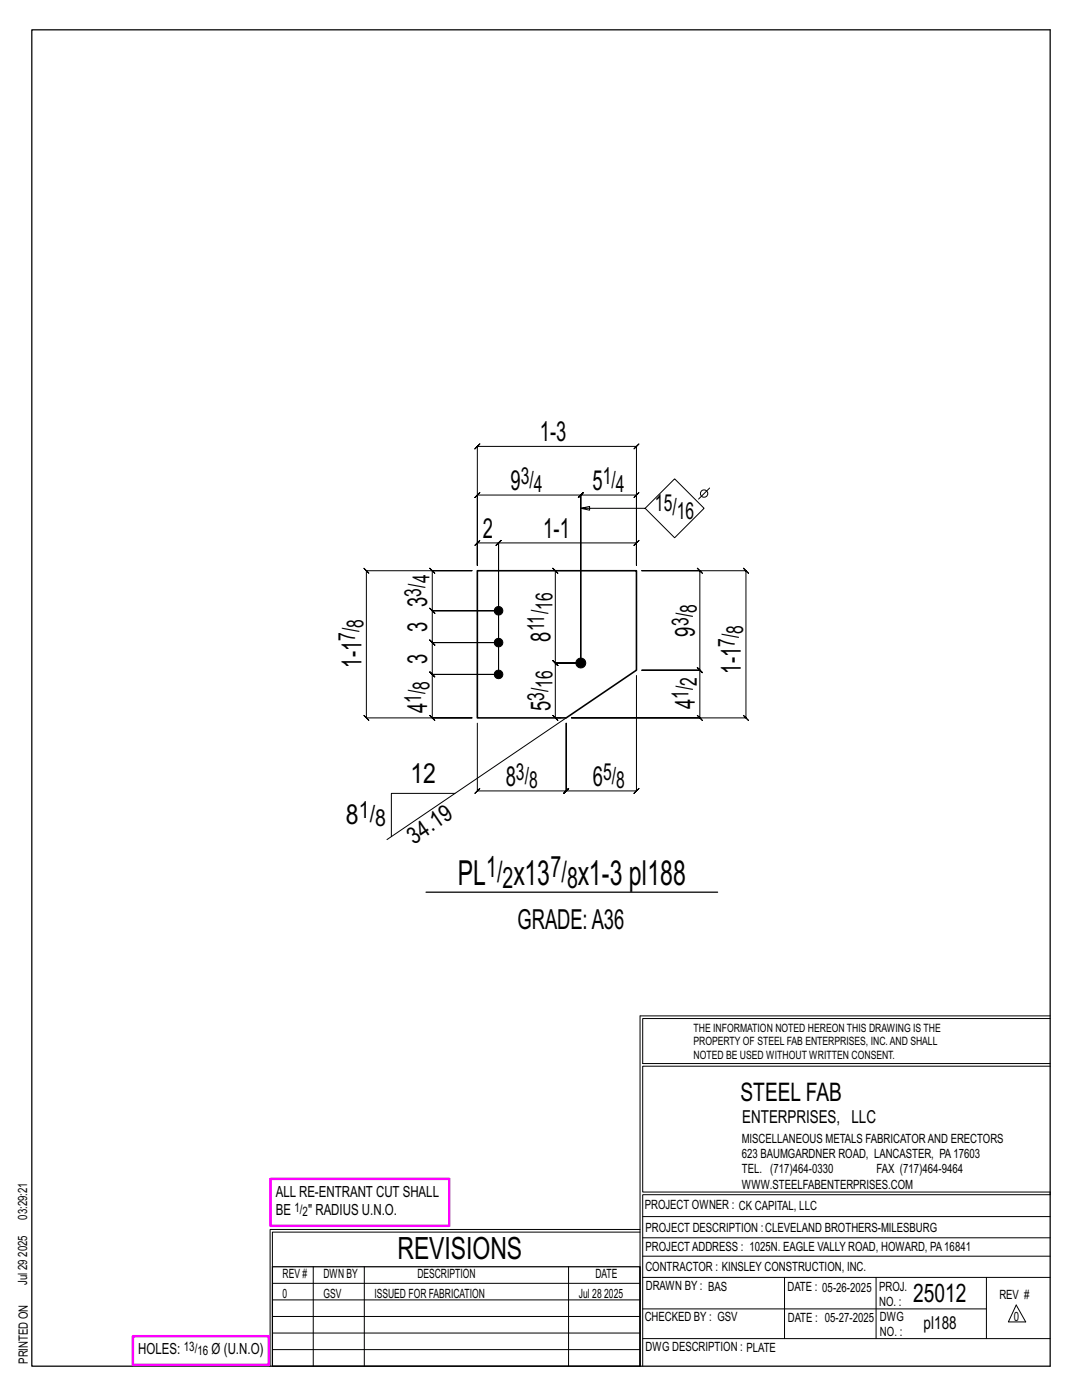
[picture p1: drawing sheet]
<svg xmlns="http://www.w3.org/2000/svg" width="216mm" height="279mm" viewBox="0 0 216 279" stroke-linecap="round" stroke-linejoin="round" font-family="sans-serif">
<defs><g id="words">
<g font-size="6.9">
<text x="91.4" y="176.6">PL</text>
<text x="102.4" y="176.6">x13</text>
<text x="115.3" y="176.6">x1-3 pl188</text>
</g>
<text font-size="6.1" x="79.3" y="251.3">REVISIONS</text>
<g font-size="5.9">
<text x="97" y="175.1">1/</text>
<text x="100.3" y="177.1">2</text>
<text x="109.9" y="175.1">7/</text>
<text x="113.1" y="177.1">8</text>
</g>
<g font-size="5.5">
<text x="107.7" y="88.1">1-3</text>
<text x="101.9" y="97.8">9</text>
<text x="118.2" y="97.8">5</text>
<text x="96.3" y="107.4">2</text>
<text x="108.4" y="107.4">1-1</text>
<text x="85.3" y="121.1" transform="rotate(-90 85.3 121.1)">3</text>
<text x="85.3" y="126.1" transform="rotate(-90 85.3 126.1)">3</text>
<text x="109.8" y="128.1" transform="rotate(-90 109.8 128.1)">8</text>
<text x="138.7" y="127" transform="rotate(-90 138.7 127)">9</text>
<text x="72.1" y="133.3" transform="rotate(-90 72.1 133.3)">1-1</text>
<text x="85.3" y="132.4" transform="rotate(-90 85.3 132.4)">3</text>
<text x="147.9" y="134.4" transform="rotate(-90 147.9 134.4)">1-1</text>
<text x="85.3" y="142.4" transform="rotate(-90 85.3 142.4)">4</text>
<text x="109.8" y="142" transform="rotate(-90 109.8 142)">5</text>
<text x="138.7" y="141.5" transform="rotate(-90 138.7 141.5)">4</text>
<text x="81.9" y="156.3">12</text>
<text x="100.9" y="156.9">8</text>
<text x="118.3" y="156.9">6</text>
<text x="69" y="164.4">8</text>
<text x="103.2" y="185.3">GRADE:A36</text>
</g>
<g font-size="5.1">
<text x="147.8" y="219.8">STEEL FAB</text>
<text x="182.2" y="259.9">25012</text>
</g>
<g font-size="4.7">
<text x="103.9" y="96.6">3/</text>
<text x="106.5" y="98.2">4</text>
<text x="120.3" y="96.6">1/</text>
<text x="122.9" y="98.2">4</text>
<text x="130.7" y="102">15/</text>
<text x="135" y="103.6">16</text>
<text x="84" y="119.1" transform="rotate(-90 84 119.1)">3/</text>
<text x="85.7" y="116.4" transform="rotate(-90 85.7 116.4)">4</text>
<text x="72.5" y="125.3" transform="rotate(-90 72.5 125.3)">8</text>
<text x="110.2" y="121.7" transform="rotate(-90 110.2 121.7)">16</text>
<text x="137.4" y="125" transform="rotate(-90 137.4 125)">3/</text>
<text x="139.1" y="122.4" transform="rotate(-90 139.1 122.4)">8</text>
<text x="70.9" y="127.9" transform="rotate(-90 70.9 127.9)">7/</text>
<text x="108.6" y="126" transform="rotate(-90 108.6 126)">11/</text>
<text x="146.6" y="129.1" transform="rotate(-90 146.6 129.1)">7/</text>
<text x="148.3" y="126.5" transform="rotate(-90 148.3 126.5)">8</text>
<text x="85.7" y="137.7" transform="rotate(-90 85.7 137.7)">8</text>
<text x="110.2" y="137.3" transform="rotate(-90 110.2 137.3)">16</text>
<text x="139.1" y="136.8" transform="rotate(-90 139.1 136.8)">2</text>
<text x="84" y="140.3" transform="rotate(-90 84 140.3)">1/</text>
<text x="108.6" y="139.9" transform="rotate(-90 108.6 139.9)">3/</text>
<text x="137.4" y="139.4" transform="rotate(-90 137.4 139.4)">1/</text>
<text x="103" y="155.6">3/</text>
<text x="120.3" y="155.6">5/</text>
<text x="105.6" y="157.3">8</text>
<text x="122.9" y="157.3">8</text>
<text x="71.6" y="163.2">1/</text>
<text x="74.9" y="164.8">8</text>
<text x="82.6" y="168.6" transform="rotate(-34 82.6 168.6)">34.19</text>
</g>
<g font-size="3.6">
<text x="148.1" y="224.1">ENTERPRISES, LLC</text>
<text x="184.3" y="265.2">pl188</text>
</g>
<g font-size="3.1">
<text x="55" y="238.9">ALL RE-ENTRANT CUT SHALL</text>
<text x="55" y="242.5">BE</text>
<text x="61.5" y="242.5">&quot; RADIUS U.N.O.</text>
<text x="27.6" y="270.2">HOLES:</text>
<text x="42.2" y="270.2">Ø (U.N.O)</text>
</g>
<g font-size="2.6">
<text x="58.8" y="241.8">1/</text>
<text x="60.4" y="242.7">2</text>
<text x="36.7" y="269.6">13/</text>
<text x="39.4" y="270.5">16</text>
</g>
<g font-size="2.5">
<text x="148" y="231.2">623 BAUMGARDNER ROAD, LANCASTER, PA17603</text>
<text x="148" y="228.1">MISCELLANEOUS METALS FABRICATORAND ERECTORS</text>
<text x="148" y="237.2">WWW.STEELFABENTERPRISES.COM</text>
<text x="148" y="234.2">TEL. (717)464-0330</text>
<text x="174.9" y="234.2">FAX (717)464-9464</text>
<text x="5.4" y="243.4" transform="rotate(-90 5.4 243.4)">03:29:21</text>
<text x="128.7" y="241.3">PROJECT OWNER : CK CAPITAL, LLC</text>
<text x="128.8" y="246">PROJECT DESCRIPTION :CLEVELAND BROTHERS-MILESBURG</text>
<text x="5.4" y="250.8" transform="rotate(-90 5.4 250.8)">2025</text>
<text x="128.8" y="249.7">PROJECTADDRESS : 1025N. EAGLE VALLY ROAD, HOWARD, PA16841</text>
<text x="5.4" y="256.5" transform="rotate(-90 5.4 256.5)">Jul 29</text>
<text x="56.4" y="255">REV #</text>
<text x="64.5" y="255">DWN BY</text>
<text x="83.3" y="255">DESCRIPTION</text>
<text x="118.8" y="255">DATE</text>
<text x="128.8" y="253.7">CONTRACTOR : KINSLEY CONSTRUCTION, INC.</text>
<text x="128.9" y="257.5">DRAWN BY : BAS</text>
<text x="157.1" y="257.6">DATE : 05-26-2025</text>
<text x="175.4" y="257.7">PROJ.</text>
<text x="56.4" y="259">0</text>
<text x="64.5" y="259">GSV</text>
<text x="74.7" y="259">ISSUED FOR FABRICATION</text>
<text x="115.5" y="259">Jul 28</text>
<text x="120.6" y="259">2025</text>
<text x="128.6" y="263.7">CHECKED BY : GSV</text>
<text x="157.2" y="263.7">DATE : 05-27-2025</text>
<text x="175.4" y="260.7">NO. :</text>
<text x="175.6" y="263.7">DWG</text>
<text x="199.4" y="259.2">REV #</text>
<text x="202.3" y="263.7">0</text>
<text x="128.8" y="269.7">DWG DESCRIPTION : PLATE</text>
<text x="175.6" y="266.7">NO. :</text>
<text x="5.5" y="272.2" transform="rotate(-90 5.5 272.2)">PRINTED ON</text>
</g>
<g font-size="2.3">
<text x="138.4" y="208.6">PROPERTY OF STEEL FAB ENTERPRISES, INC.AND SHALL</text>
<text x="138.4" y="205.9">THE INFORMATION NOTED HEREON THIS DRAWING IS THE</text>
<text x="138.4" y="211.3">NOTED BE USED WITHOUT WRITTEN CONSENT.</text>
</g>
</g></defs>
<g fill="none" stroke="#000" stroke-width=".2">
<path d="M95.2 89.1l-.5 .5 1-1-.5 .5h31.8l-.5 .5 1-1-.5 .5v23.7v-4.4l.5-.5-1 1 .5-.5h-27.5l.5-.5-1 1 .5-.5v26.2v-26.2l.5-.5-1 1 .5-.5h-4.3l.5-.5-1 1 .5-.5v4.4zM141.6 97.4l-2.2 2.2M72.6 113.4l.5 .5h21.1h-7.9l-.5-.5 1 1-.5-.5v8l-.5-.5 1 1-.5-.5h13.2h-13.2l-.5-.5 1 1-.5-.5v6.3l-.5-.5 1 1-.5-.5h13.2h-13.2l-.5-.5 1 1-.5-.5v6.4l-.5-.5 1 1-.5-.5h13.2h-13.2l-.5-.5 1 1-.5-.5v8.7l-.5-.5 1 1-.5-.5h7.9h-21.1l.5 .5-1-1 .5 .5v-29.4l.5 .5zM95.2 112.8v-14l-.5 .5 1-1-.5 .5h20.7l-.5 .5 1-1-.5 .5v33.5v-33.5l-.5 .5 1-1-.5 .5h11.1l-.5 .5 1-1-.5 .5v14M110.8 113.9l-.5-.5 1 1-.5-.5v18.4l-.5-.5 1 1-.5-.5h5.1h-5.1l-.5-.5 1 1-.5-.5v11l-.5-.5 1 1-.5-.5h1.1M115.9 101.4l1.7 .4v-.7l-1.7 .3h12.8l5.9-5.8 5.9 5.8-5.9 5.9-5.9-5.9M128.1 113.9h20.7l-.5-.5 1 1-.5-.5v29.4l-.5-.5 1 1-.5-.5h-34.8h25.6l.5 .5-1-1 .5 .5v-9.6l.5 .5-1-1 .5 .5h-11.5h11.5l.5 .5-1-1 .5 .5v-19.8l.5 .5-1-1 .5 .5zM127 134.8v23l.5-.5-1 1 .5-.5h-14l.5-.5-1 1 .5-.5v-13.5v13.5l.5-.5-1 1 .5-.5h-17.8l.5-.5-1 1 .5-.5v-13.5M90.8 158.3h-12.7v8.7M113 143.3l-35.8 24.3M127.7 202.7v70M127.7 202.7h81.8"/>
<path d="M209.5 203.3h-81.3v9h81.3M209.5 212.8h-81.3v25.1h81.3v.5h-81.3v34.3M54.4 259.4h73.3M54.4 256.1h73.3M62.5 252.8v19.9M72.7 252.8v19.9M113.4 252.8v19.9M127.7 245.4h-73.8v27.3M127.7 245.9h-73.3v6.9M128.2 242.8h81.3M128.2 254.9h81.3M128.2 250.7h81.3"/>
<path d="M128.2 247h81.3M156.5 254.9v12.2M174.8 254.9v12.2M196.8 254.9v12.2M54.4 269.3h73.3M54.4 266h73.3M54.4 262.7h73.3M128.2 261.2h68.6M128.2 267.1h81.3M202.8 260.4l1.9 3.4h-3.5z"/>
<circle cx="140.5" cy="98.5" r=".74"/>
</g>
<path d="M6.3 6h203.2v266.7h-203.2zM85 178.1h58.2M54.4 252.8h73.3v19.9h-73.3z" fill="none" stroke="#000" stroke-width=".25"/>
<path d="M54 235.3h35.6v9.3h-35.6zM26.5 266.7h27.1v5.7h-27.1z" fill="none" stroke="#f0f" stroke-width=".5"/>
<g fill="#000" stroke="#000" stroke-width=".2">
<circle cx="99.5" cy="128.2" r=".86"/>
<circle cx="99.5" cy="121.9" r=".86"/>
<circle cx="99.5" cy="134.6" r=".86"/>
<circle cx="115.9" cy="132.3" r=".99"/>
</g>
<path d="M95.2 113.9h31.8v19.8l-14 9.6h-17.8z" fill="none" stroke="#000" stroke-width=".32"/>
<use href="#words"/>
</svg>
